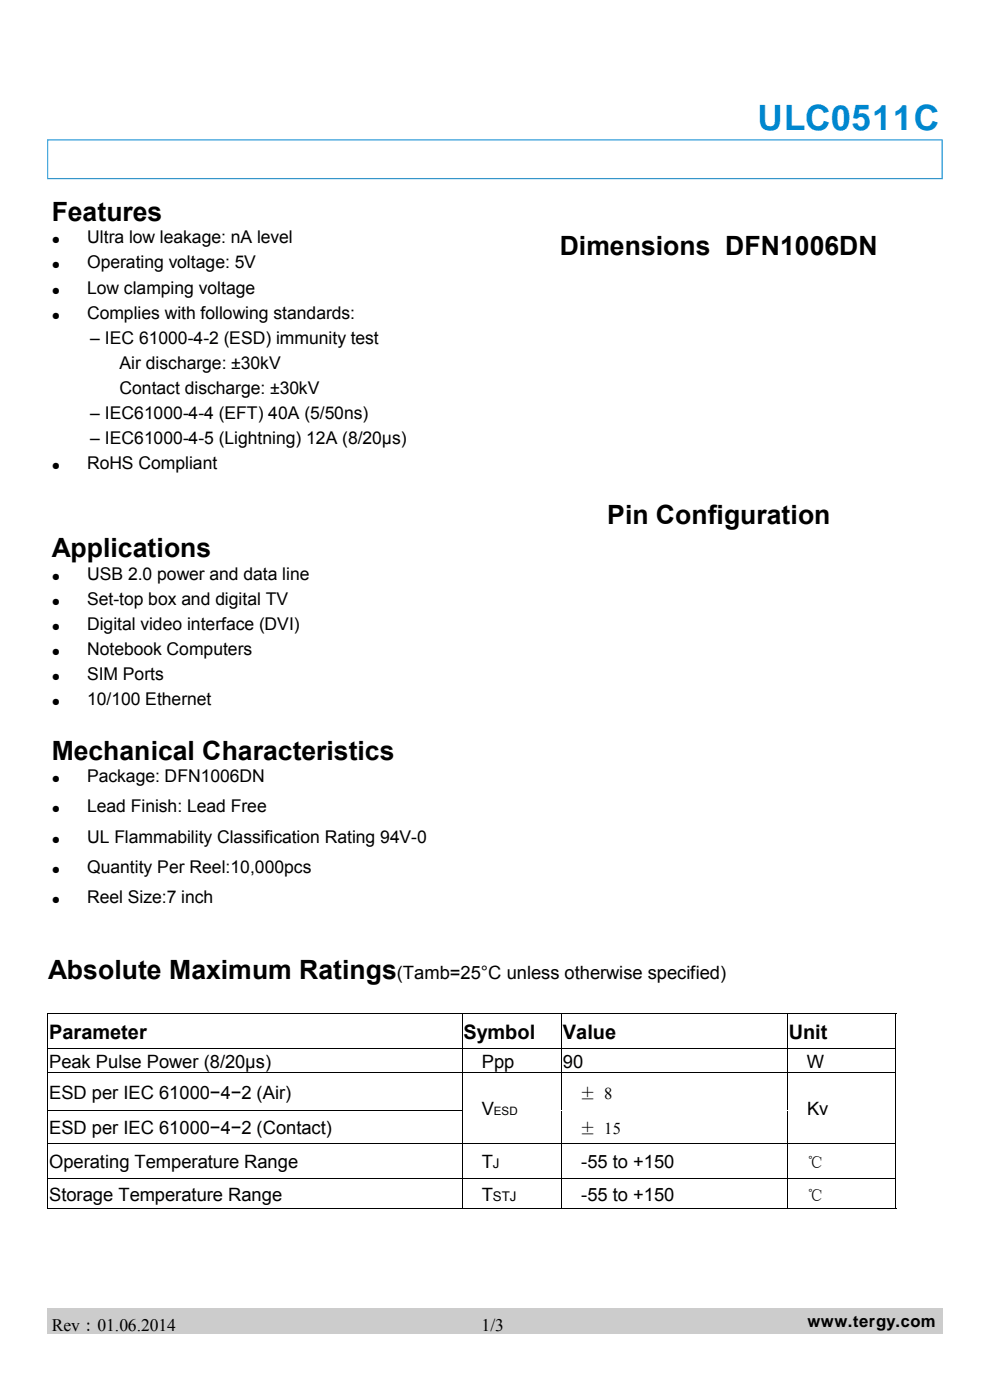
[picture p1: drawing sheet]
<svg xmlns="http://www.w3.org/2000/svg" width="210mm" height="297mm" viewBox="0 0 210 297" stroke-linecap="round" stroke-linejoin="round" font-family="sans-serif">
<defs><g id="words">
<text font-size="7.4" fill="#0087cf" x="160.7" y="27.6">ULC0511C</text>
<g font-size="5.6">
<text x="11" y="46.9">Features</text>
<text x="118.7" y="54.2">Dimensions DFN1006DN</text>
<text x="128.8" y="111.2">Pin Configuration</text>
<text x="11" y="118.2">Applications</text>
<text x="11" y="161.2">Mechanical Characteristics</text>
<text x="10.2" y="207.7">Absolute Maximum Ratings</text>
</g>
<g font-size="4.2">
<text x="10.4" y="220.5">Parameter</text>
<text x="98.3" y="220.5">Symbol</text>
<text x="119.4" y="220.5">Value</text>
<text x="167.3" y="220.5">Unit</text>
</g>
<g font-size="3.9">
<text x="84.2" y="207.7">(Tamb=25°C unless otherwise specified)</text>
<text x="10.4" y="226.5">Peak Pulse Power (8/20µs)</text>
<text x="102.2" y="226.5">Ppp</text>
<text x="119.4" y="226.5">90</text>
<text x="171.1" y="226.5">W</text>
<text x="10.4" y="233">ESD per IEC 61000−4−2 (Air)</text>
<text x="102.2" y="236.6">V</text>
<text x="171.2" y="236.6">Kv</text>
<text x="10.4" y="240.5">ESD per IEC 61000−4−2 (Contact)</text>
<text x="10.4" y="247.8">Operating Temperature Range</text>
<text x="102.2" y="247.8">T</text>
<text x="123.3" y="247.8">-55 to +150</text>
<text x="10.4" y="254.7">Storage Temperature Range</text>
<text x="102.2" y="254.7">T</text>
<text x="123.3" y="254.7">-55 to +150</text>
</g>
<g font-size="3.7">
<text x="18.5" y="51.6">Ultra low leakage: nA level</text>
<text x="18.5" y="56.9">Operating voltage: 5V</text>
<text x="18.5" y="62.3">Low clamping voltage</text>
<text x="18.5" y="67.6">Complies with following standards:</text>
<text x="19.1" y="72.9">– IEC 61000-4-2 (ESD) immunity test</text>
<text x="25.3" y="78.2">Air discharge: ±30kV</text>
<text x="25.3" y="83.6">Contact discharge: ±30kV</text>
<text x="19.1" y="88.9">– IEC61000-4-4 (EFT) 40A (5/50ns)</text>
<text x="19.1" y="94.2">– IEC61000-4-5 (Lightning) 12A (8/20μs)</text>
<text x="18.5" y="99.5">RoHS Compliant</text>
<text x="18.5" y="123">USB 2.0 power and data line</text>
<text x="18.5" y="128.3">Set-top box and digital TV</text>
<text x="18.5" y="133.6">Digital video interface (DVI)</text>
<text x="18.5" y="139">Notebook Computers</text>
<text x="18.5" y="144.3">SIM Ports</text>
<text x="18.5" y="149.6">10/100 Ethernet</text>
<text x="18.5" y="165.9">Package: DFN1006DN</text>
<text x="18.5" y="172.3">Lead Finish: Lead Free</text>
<text x="18.5" y="178.7">UL Flammability Classification Rating 94V-0</text>
<text x="18.5" y="185.1">Quantity Per Reel:10,000pcs</text>
<text x="18.5" y="191.5">Reel Size:7 inch</text>
<text x="11" y="282.3">Rev : 01.06.2014</text>
<text x="102.2" y="282.3">1/3</text>
</g>
<g font-size="3.5">
<text x="122.9" y="233.1">± 8</text>
<text x="122.9" y="240.6">± 15</text>
<text x="171.2" y="247.9">℃</text>
<text x="171.2" y="254.8">℃</text>
<text x="171.3" y="281.5">www.tergy.com</text>
</g>
<g font-size="2.8">
<text x="104.6" y="247.8">J</text>
<text x="104.6" y="254.7">STJ</text>
</g>
<text font-size="2.5" x="104.8" y="236.6">ESD</text>
<g font-size="1.8">
<text x="11" y="51.6">●</text>
<text x="11" y="56.9">●</text>
<text x="11" y="62.3">●</text>
<text x="11" y="67.6">●</text>
<text x="11" y="99.5">●</text>
<text x="11" y="123">●</text>
<text x="11" y="128.3">●</text>
<text x="11" y="133.6">●</text>
<text x="11" y="139">●</text>
<text x="11" y="144.3">●</text>
<text x="11" y="149.6">●</text>
<text x="11" y="165.9">●</text>
<text x="11" y="172.3">●</text>
<text x="11" y="178.7">●</text>
<text x="11" y="185.1">●</text>
<text x="11" y="191.5">●</text>
</g>
</g></defs>
<path d="M10 29.5v8.5h190v-8.5zM10.2 29.8h189.5v8h-189.5z" fill="#2999d7"/>
<path d="M10 277.5h190v5.5h-190z" fill="#ccc"/>
<g fill="none" stroke="#000" stroke-width=".21">
<path d="M10 215h180.2M10.1 215v41.3M98 215.1v12.3M119.1 215.1v12.3M167 215.1v12.3M190.1 215v41.3M10.2 222.5h179.8M10.2 227.5h179.8M10.2 235.5h87.9M98 227.6v14.8M119.1 227.6v14.8M167 227.6v14.8"/>
<path d="M98 242.5h21.1M98 242.6v13.7M119.1 242.6v7.3M119.1 250.1v6.2M167 242.6v7.3M167 250.1v6.2"/>
</g>
<path d="M119 235.4h48.1v.2h-48.1z" fill="#fff"/>
<path d="M10 256.4h180.2M10.2 242.5h87.8M10.2 250h179.8M119.1 242.5h70.9" fill="none" stroke="#000" stroke-width=".21"/>
<use href="#words"/>
</svg>
